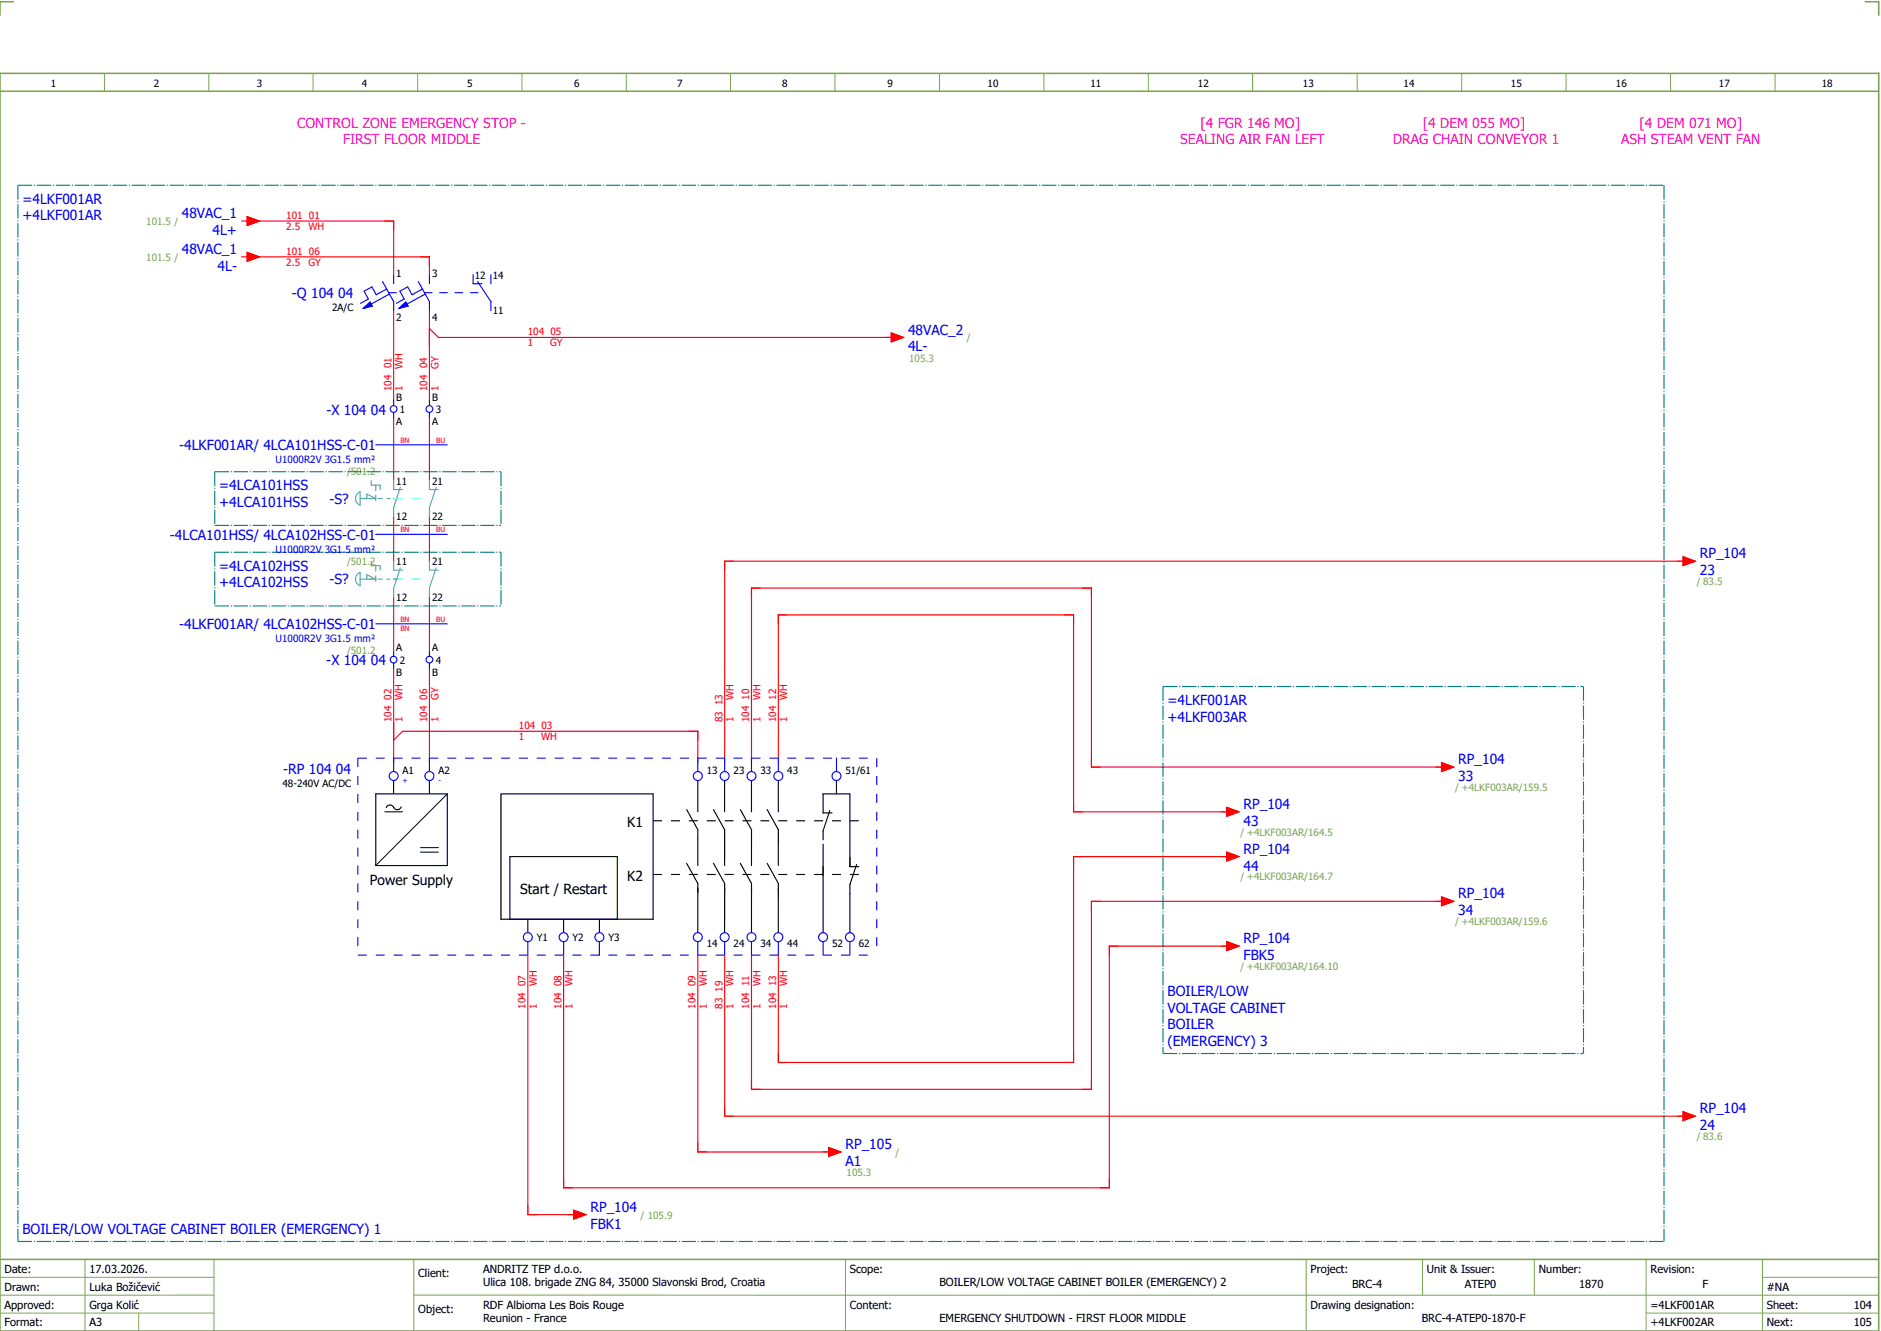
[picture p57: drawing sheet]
<svg xmlns="http://www.w3.org/2000/svg" width="421mm" height="297mm" viewBox="0 0 421 297" stroke-linecap="round" stroke-linejoin="round" font-family="sans-serif">
<defs><g id="words">
<g font-size="3.1" fill="#f0f">
<text x="66.4" y="28.5">CONTROL ZONE EMERGENCY STOP -</text>
<text x="268.4" y="28.5">[4 FGR 146 MO]</text>
<text x="318.1" y="28.5">[4 DEM 055 MO]</text>
<text x="366.5" y="28.5">[4 DEM 071 MO]</text>
<text x="76.6" y="32.3">FIRST FLOOR MIDDLE</text>
<text x="263.8" y="32.3">SEALING AIR FAN LEFT</text>
<text x="311.4" y="32.3">DRAG CHAIN CONVEYOR 1</text>
<text x="362.4" y="32.3">ASH STEAM VENT FAN</text>
</g>
<g font-size="3.1" fill="#00f">
<text x="5" y="45.5">=4LKF001AR</text>
<text x="5" y="49.3">+4LKF001AR</text>
<text x="40.6" y="48.8">48VAC_1</text>
<text x="47.5" y="52.5">4L+</text>
<text x="40.6" y="56.8">48VAC_1</text>
<text x="48.6" y="60.5">4L-</text>
<text x="65.3" y="66.6">-Q 104 04</text>
<text x="203" y="74.8">48VAC_2</text>
<text x="203" y="78.5">4L-</text>
<text x="73" y="92.6">-X 104 04</text>
<text x="40" y="100.6">-4LKF001AR/ 4LCA101HSS-C-01</text>
<text x="49" y="109.5">=4LCA101HSS</text>
<text x="49" y="113.3">+4LCA101HSS</text>
<text x="73.7" y="112.5">-S?</text>
<text x="38" y="120.6">-4LCA101HSS/ 4LCA102HSS-C-01</text>
<text x="380" y="124.8">RP_104</text>
<text x="49" y="127.5">=4LCA102HSS</text>
<text x="49" y="131.3">+4LCA102HSS</text>
<text x="73.7" y="130.5">-S?</text>
<text x="380" y="128.5">23</text>
<text x="40" y="140.6">-4LKF001AR/ 4LCA102HSS-C-01</text>
<text x="72.9" y="148.6">-X 104 04</text>
<text x="261" y="157.5">=4LKF001AR</text>
<text x="261" y="161.3">+4LKF003AR</text>
<text x="63.3" y="173">-RP 104 04</text>
<text x="326" y="170.8">RP_104</text>
<text x="326" y="174.5">33</text>
<text x="278" y="180.8">RP_104</text>
<text x="278" y="184.5">43</text>
<text x="278" y="190.8">RP_104</text>
<text x="278" y="194.5">44</text>
<text x="326" y="200.8">RP_104</text>
<text x="326" y="204.5">34</text>
<text x="278" y="210.8">RP_104</text>
<text x="278" y="214.5">FBK5</text>
<text x="261" y="222.5">BOILER/LOW</text>
<text x="261" y="226.3">VOLTAGE CABINET</text>
<text x="261" y="230">BOILER</text>
<text x="261" y="233.8">(EMERGENCY) 3</text>
<text x="380" y="248.8">RP_104</text>
<text x="189" y="256.8">RP_105</text>
<text x="380" y="252.5">24</text>
<text x="189" y="260.5">A1</text>
<text x="5" y="275.8">BOILER/LOW VOLTAGE CABINET BOILER (EMERGENCY) 1</text>
<text x="132" y="270.8">RP_104</text>
<text x="132" y="274.5">FBK1</text>
</g>
<g font-size="3.1">
<text x="140.2" y="184.8">K1</text>
<text x="82.7" y="197.8">Power Supply</text>
<text x="140.2" y="196.8">K2</text>
<text x="116.3" y="199.8">Start / Restart</text>
</g>
<g font-size="2.5">
<text x="1" y="284.4">Date:</text>
<text x="20" y="284.4">17.03.2026.</text>
<text x="93.5" y="285.4">Client:</text>
<text x="108" y="284.4">ANDRITZ TEP d.o.o.</text>
<text x="108" y="287.4">Ulica 108. brigade ZNG 84, 35000 Slavonski Brod, Croatia</text>
<text x="190" y="284.4">Scope:</text>
<text x="210" y="287.4">BOILER/LOW VOLTAGE CABINET BOILER (EMERGENCY) 2</text>
<text x="293" y="284.4">Project:</text>
<text x="302.3" y="287.9">BRC-4</text>
<text x="319" y="284.4">Unit &amp; Issuer:</text>
<text x="327.5" y="287.9">ATEP0</text>
<text x="344" y="284.4">Number:</text>
<text x="353" y="287.9">1870</text>
<text x="369" y="284.4">Revision:</text>
<text x="380.6" y="287.9">F</text>
<text x="1" y="288.4">Drawn:</text>
<text x="1" y="292.4">Approved:</text>
<text x="20" y="292.4">Grga Kolić</text>
<text x="20" y="288.4">Luka Božičević</text>
<text x="93.5" y="293.4">Object:</text>
<text x="108" y="292.4">RDF Albioma Les Bois Rouge</text>
<text x="190" y="292.4">Content:</text>
<text x="293" y="292.4">Drawing designation:</text>
<text x="369" y="292.4">=4LKF001AR</text>
<text x="395" y="292.4">Sheet:</text>
<text x="395" y="288.4">#NA</text>
<text x="414.4" y="292.4">104</text>
<text x="1" y="296.4">Format:</text>
<text x="20" y="296.4">A3</text>
<text x="108" y="295.4">Reunion - France</text>
<text x="210" y="295.4">EMERGENCY SHUTDOWN - FIRST FLOOR MIDDLE</text>
<text x="317.8" y="295.4">BRC-4-ATEP0-1870-F</text>
<text x="369" y="296.4">+4LKF002AR</text>
<text x="395" y="296.4">Next:</text>
<text x="414.4" y="296.4">105</text>
</g>
<g font-size="2.2">
<text x="11.4" y="19.4">1</text>
<text x="34.4" y="19.4">2</text>
<text x="57.4" y="19.4">3</text>
<text x="80.9" y="19.4">4</text>
<text x="104.4" y="19.4">5</text>
<text x="128.4" y="19.4">6</text>
<text x="151.4" y="19.4">7</text>
<text x="174.9" y="19.4">8</text>
<text x="198.4" y="19.4">9</text>
<text x="220.8" y="19.4">10</text>
<text x="243.8" y="19.4">11</text>
<text x="267.8" y="19.4">12</text>
<text x="291.3" y="19.4">13</text>
<text x="313.8" y="19.4">14</text>
<text x="337.8" y="19.4">15</text>
<text x="361.3" y="19.4">16</text>
<text x="384.3" y="19.4">17</text>
<text x="407.3" y="19.4">18</text>
<text x="88.6" y="61.9">1</text>
<text x="96.6" y="61.9">3</text>
<text x="106.2" y="62.3">12</text>
<text x="110.1" y="62.3">14</text>
<text x="74.2" y="69.5">2A/C</text>
<text x="88.6" y="71.6">2</text>
<text x="96.6" y="71.6">4</text>
<text x="110.1" y="70.2">11</text>
<text x="88.6" y="89.5">B</text>
<text x="96.6" y="89.5">B</text>
<text x="88.6" y="95">A</text>
<text x="89.4" y="92.3">1</text>
<text x="96.6" y="95">A</text>
<text x="97.4" y="92.3">3</text>
<text x="88.6" y="108.3">11</text>
<text x="96.6" y="108.3">21</text>
<text x="88.6" y="116.2">12</text>
<text x="96.6" y="116.2">22</text>
<text x="88.6" y="126.3">11</text>
<text x="96.6" y="126.3">21</text>
<text x="88.6" y="134.2">12</text>
<text x="96.6" y="134.2">22</text>
<text x="88.6" y="145.5">A</text>
<text x="89.4" y="148.3">2</text>
<text x="96.6" y="145.5">A</text>
<text x="97.4" y="148.3">4</text>
<text x="88.6" y="151">B</text>
<text x="96.6" y="151">B</text>
<text x="90" y="172.9">A1</text>
<text x="98" y="172.9">A2</text>
<text x="158" y="172.9">13</text>
<text x="164" y="172.9">23</text>
<text x="170" y="172.9">33</text>
<text x="176" y="172.9">43</text>
<text x="189" y="172.9">51/61</text>
<text x="63.2" y="175.9">48-240V AC/DC</text>
<text x="120" y="210.3">Y1</text>
<text x="128" y="210.3">Y2</text>
<text x="136" y="210.3">Y3</text>
<text x="158" y="211.6">14</text>
<text x="164" y="211.6">24</text>
<text x="170" y="211.6">34</text>
<text x="176" y="211.6">44</text>
<text x="186" y="211.6">52</text>
<text x="192" y="211.6">62</text>
</g>
<g font-size="2.2" fill="#7ca552">
<text x="32.7" y="50.3">101.5 /</text>
<text x="32.7" y="58.3">101.5 /</text>
<text x="216.1" y="76.3">/</text>
<text x="203.3" y="80.9">105.3</text>
<text x="77.6" y="106.2">/501.2</text>
<text x="77.6" y="126.2">/501.2</text>
<text x="379.3" y="130.7">/ 83.5</text>
<text x="77.6" y="146.2">/501.2</text>
<text x="325.3" y="176.7">/ +4LKF003AR/159.5</text>
<text x="277.3" y="186.7">/ +4LKF003AR/164.5</text>
<text x="277.3" y="196.7">/ +4LKF003AR/164.7</text>
<text x="325.3" y="206.7">/ +4LKF003AR/159.6</text>
<text x="277.3" y="216.7">/ +4LKF003AR/164.10</text>
<text x="379.3" y="254.7">/ 83.6</text>
<text x="189.3" y="262.9">105.3</text>
<text x="200.2" y="258.3">/</text>
<text x="143.2" y="272.3">/ 105.9</text>
</g>
<g font-size="2.2" fill="#f00">
<text x="64" y="48.9">101 01</text>
<text x="64" y="51.4">2.5</text>
<text x="69" y="51.4">WH</text>
<text x="64" y="56.9">101 06</text>
<text x="64" y="59.4">2.5</text>
<text x="69" y="59.4">GY</text>
<text x="118" y="74.9">104 05</text>
<text x="118" y="77.4">1</text>
<text x="123" y="77.4">GY</text>
<text x="90" y="82.4" transform="rotate(-90 90 82.4)">WH</text>
<text x="98" y="82.4" transform="rotate(-90 98 82.4)">GY</text>
<text x="87.5" y="87.4" transform="rotate(-90 87.5 87.4)">104 01</text>
<text x="90" y="87.4" transform="rotate(-90 90 87.4)">1</text>
<text x="95.5" y="87.4" transform="rotate(-90 95.5 87.4)">104 04</text>
<text x="98" y="87.4" transform="rotate(-90 98 87.4)">1</text>
<text x="87.5" y="161.4" transform="rotate(-90 87.5 161.4)">104 02</text>
<text x="90" y="161.4" transform="rotate(-90 90 161.4)">1</text>
<text x="90" y="156.4" transform="rotate(-90 90 156.4)">WH</text>
<text x="95.5" y="161.4" transform="rotate(-90 95.5 161.4)">104 06</text>
<text x="98" y="161.4" transform="rotate(-90 98 161.4)">1</text>
<text x="98" y="156.4" transform="rotate(-90 98 156.4)">GY</text>
<text x="161.5" y="161.4" transform="rotate(-90 161.5 161.4)">83 13</text>
<text x="164" y="161.4" transform="rotate(-90 164 161.4)">1</text>
<text x="164" y="156.4" transform="rotate(-90 164 156.4)">WH</text>
<text x="167.5" y="161.4" transform="rotate(-90 167.5 161.4)">104 10</text>
<text x="170" y="161.4" transform="rotate(-90 170 161.4)">1</text>
<text x="170" y="156.4" transform="rotate(-90 170 156.4)">WH</text>
<text x="173.5" y="161.4" transform="rotate(-90 173.5 161.4)">104 12</text>
<text x="176" y="161.4" transform="rotate(-90 176 161.4)">1</text>
<text x="176" y="156.4" transform="rotate(-90 176 156.4)">WH</text>
<text x="116" y="162.9">104 03</text>
<text x="116" y="165.4">1</text>
<text x="121" y="165.4">WH</text>
<text x="120" y="220.4" transform="rotate(-90 120 220.4)">WH</text>
<text x="128" y="220.4" transform="rotate(-90 128 220.4)">WH</text>
<text x="158" y="220.4" transform="rotate(-90 158 220.4)">WH</text>
<text x="164" y="220.4" transform="rotate(-90 164 220.4)">WH</text>
<text x="170" y="220.4" transform="rotate(-90 170 220.4)">WH</text>
<text x="176" y="220.4" transform="rotate(-90 176 220.4)">WH</text>
<text x="117.5" y="225.4" transform="rotate(-90 117.5 225.4)">104 07</text>
<text x="120" y="225.4" transform="rotate(-90 120 225.4)">1</text>
<text x="125.5" y="225.4" transform="rotate(-90 125.5 225.4)">104 08</text>
<text x="128" y="225.4" transform="rotate(-90 128 225.4)">1</text>
<text x="155.5" y="225.4" transform="rotate(-90 155.5 225.4)">104 09</text>
<text x="158" y="225.4" transform="rotate(-90 158 225.4)">1</text>
<text x="161.5" y="225.4" transform="rotate(-90 161.5 225.4)">83 19</text>
<text x="164" y="225.4" transform="rotate(-90 164 225.4)">1</text>
<text x="167.5" y="225.4" transform="rotate(-90 167.5 225.4)">104 11</text>
<text x="170" y="225.4" transform="rotate(-90 170 225.4)">1</text>
<text x="173.5" y="225.4" transform="rotate(-90 173.5 225.4)">104 13</text>
<text x="176" y="225.4" transform="rotate(-90 176 225.4)">1</text>
</g>
<g font-size="2.2" fill="#00f">
<text x="61.6" y="103.5">U1000R2V 3G1.5 mm²</text>
<text x="61.6" y="123.5">U1000R2V 3G1.5 mm²</text>
<text x="61.6" y="143.5">U1000R2V 3G1.5 mm²</text>
</g>
<g font-size="1.6" fill="#f00">
<text x="89.5" y="98.9">BN</text>
<text x="97.5" y="98.9">BU</text>
<text x="89.5" y="118.9">BN</text>
<text x="97.5" y="118.9">BU</text>
<text x="89.5" y="138.9">BN</text>
<text x="89.5" y="140.9">BN</text>
<text x="97.5" y="138.9">BU</text>
</g>
<g font-size="1.6" fill="#00f">
<text x="90" y="175">+</text>
<text x="98" y="175">-</text>
</g>
</g></defs>
<path d="M0 16.4h420v281h-420zM3 .4h-3v3M417 .4h3v3M0 20.4h420M0 281.4h420" fill="none" stroke="#7ca552" stroke-width=".35"/>
<g fill="none" stroke="#7ca552" stroke-width=".22">
<path d="M23.4 16.5v4M46.7 16.4v4M70 16.4v4M93.4 16.4v4M116.7 16.5v4M140 16.4v4M163.3 16.4v4M186.7 16.4v4M210 16.4v4M233.4 16.4v4M256.7 16.4v4M280 16.5v4"/>
<path d="M303.4 16.4v4M326.8 16.4v4M350.1 16.4v4M373.5 16.4v4M396.8 16.4v4M0 285.4h47.8M0 293.4h47.8M19 281.4v16M31 293.4v4M47.8 281.4v16M47.8 289.4h-47.8M92.5 281.4v16"/>
<path d="M92.5 289.4h327.5M189 281.4v16M292 281.4v15.8M318 281.4v8M343 281.4v8M368 281.4v15.8M368 293.4h52M394 285.4h26M394 281.4v15.8"/>
</g>
<g fill="none" stroke="#f00" stroke-width=".25">
<path d="M54 49.4h1.2M54 57.4h1.2M55.2 48.4l2.8 1-2.8 1zM55.2 56.4l2.8 1-2.8 1zM56 49.4h32v12M56 57.4h40v4M88 69.4v20M96 69.4v20M96 73.4l2 2h102M199.2 74.4l2.8 1-2.8 1zM88 93.4v14M96 93.4v14"/>
<path d="M88 115.4v10M96 115.4v10M88 133.4v12M96 133.4v12M376.3 124.4l2.7 1-2.7 1zM377 125.4h-215v45M88 149.4v21M96 149.4v21M88 165.4l2-2h66v7M168 170.4v-39h76v40h79M174 170.4v-33h66v44h35M322.3 170.4l2.7 1-2.7 1z"/>
<path d="M274.3 180.4l2.7 1-2.7 1zM274.3 190.4l2.7 1-2.7 1zM275 191.4h-35v46h-66v-24M118 213.4v58h11M156 213.4v44h30M162 213.4v36h215M274.3 210.4l2.7 1-2.7 1zM275 211.4h-27v54h-122v-52M322.3 200.4l2.7 1-2.7 1zM323 201.4h-79v42h-76v-30M185.2 256.4l2.8 1-2.8 1zM376.3 248.4l2.7 1-2.7 1z"/>
<path d="M128.2 270.4l2.8 1-2.8 1z"/>
</g>
<g fill="none" stroke="#00f" stroke-width=".25">
<path d="M81.2 68.9l1.5-1.4 .5 .9zM85.5 62.9l2.5 4.5v2M86.4 64.6l-2.3 1.3-1-1.8-1.7 1 1 1.7-1.8 1M86.9 65.4h1.7M87.1 65.7l-4.1 2.2M88 61.4v2M89.2 68.9l1.5-1.4 .5 .9zM93.5 62.9l2.5 4.5v2M94.4 64.6l-2.3 1.3-1-1.8-1.7 1 1 1.7-1.8 1M94.9 65.4h1.7M95.1 65.7l-4.1 2.2M96 61.4v2"/>
<path d="M98.3 65.4h1.7M101.7 65.4h1.7M105.2 65.4h1.7M105.8 61.4v2h1.9M106.7 62.9l3.1 4.5v2M109.7 61.4v2M84 99.4h16M88 89.4v1.2M88 92.1v1.3M96 89.4v1.2M96 92.1v1.3M84 119.4h16"/>
<path d="M84 139.4h16M88 145.4v1.2M88 148.1v1.3M96 145.4v1.2M96 148.1v1.3M88 169.4v3M96 169.4v3M156 169.4v3M162 169.4v3M168 169.4v3M174 169.4v3M187 169.4v3"/>
<path d="M118 210.4v3M126 210.4v3M134 210.4v3M156 210.4v3M162 210.4v3M168 210.4v3M174 210.4v3M184 210.4v3M190 210.4v3"/>
<circle cx="88" cy="91.4" r=".75"/>
<circle cx="96" cy="91.4" r=".75"/>
<circle cx="88" cy="147.4" r=".75"/>
<circle cx="96" cy="147.4" r=".75"/>
<circle cx="88" cy="173.4" r="1"/>
<circle cx="96" cy="173.4" r="1"/>
<circle cx="156" cy="173.4" r="1"/>
<circle cx="162" cy="173.4" r="1"/>
<circle cx="168" cy="173.4" r="1"/>
<circle cx="174" cy="173.4" r="1"/>
<circle cx="187" cy="173.4" r="1"/>
<circle cx="118" cy="209.4" r="1"/>
<circle cx="126" cy="209.4" r="1"/>
<circle cx="134" cy="209.4" r="1"/>
<circle cx="156" cy="209.4" r="1"/>
<circle cx="162" cy="209.4" r="1"/>
<circle cx="168" cy="209.4" r="1"/>
<circle cx="174" cy="209.4" r="1"/>
<circle cx="184" cy="209.4" r="1"/>
<circle cx="190" cy="209.4" r="1"/>
</g>
<g fill="#00f" stroke="#00f" stroke-width=".22">
<path d="M89.2 68.9l1.5-1.4 .5 .9z"/>
<path d="M81.2 68.9l1.5-1.4 .5 .9z"/>
</g>
<g fill="#f00" stroke="#f00" stroke-width=".22">
<path d="M274.3 210.4l2.7 1-2.7 1z"/>
<path d="M55.2 48.4l2.8 1-2.8 1z"/>
<path d="M55.2 56.4l2.8 1-2.8 1z"/>
<path d="M199.2 74.4l2.8 1-2.8 1z"/>
<path d="M128.2 270.4l2.8 1-2.8 1z"/>
<path d="M185.2 256.4l2.8 1-2.8 1z"/>
<path d="M274.3 180.4l2.7 1-2.7 1z"/>
<path d="M322.3 170.4l2.7 1-2.7 1z"/>
<path d="M274.3 190.4l2.7 1-2.7 1z"/>
<path d="M322.3 200.4l2.7 1-2.7 1z"/>
<path d="M376.3 124.4l2.7 1-2.7 1z"/>
<path d="M376.3 248.4l2.7 1-2.7 1z"/>
</g>
<g fill="none" stroke="#000" stroke-width=".25">
<path d="M84 177.4h16v16h-16zM88 174.4v3M96 174.4v3M112 177.4h34v28h-34zM156 174.4v7M162 174.4v7M168 174.4v7M174 174.4v7M187 174.4v3M86.3 180.5a.9 .9 0 0 1 .9-.6 .9 .9 0 0 1 .8 .6M89.7 180.3a.9 .9 0 0 1-.9 .6 .9 .9 0 0 1-.8-.6M153.5 180.9l2.5 4.5v8"/>
<path d="M153.5 192.9l2.5 4.5v11M159.5 180.9l2.5 4.5v8M159.5 192.9l2.5 4.5v11M165.5 180.9l2.5 4.5v8M165.5 192.9l2.5 4.5v11M171.5 180.9l2.5 4.5v8M171.5 192.9l2.5 4.5v11M184 188.6v19.8M185.5 181.1l-1.5 4.5v2M186 181.6h-2v-4.2h6v16.2h2M191.5 193.1l-1.5 4.5v10.8M114 205.4v-14h24v14"/>
<path d="M118 205.4v3M126 205.4v3M134 205.4v3"/>
</g>
<path d="M100 177.4l-16 16M86 181.4h4M94 190.4h4M94 189.4h4" fill="none" stroke="#000" stroke-width=".22"/>
<path d="M88 111.4h6M88 129.4h6" fill="none" stroke="#0ff" stroke-width=".25" stroke-dasharray="2 2" stroke-linecap="butt"/>
<path d="M80 169.4h116M80 169.4v44M196 169.4v44M80 213.4h116" fill="none" stroke="#00f" stroke-width=".25" stroke-dasharray="2 2" stroke-linecap="butt"/>
<g fill="none" stroke="#52a5a5" stroke-width=".25">
<path d="M79.8 110.4l.7-.5v3a1.61 1.61 0 0 1-.7-2.5zM80.5 111.4h3.5l-2-1v1M83 107.4v1h2v1M84 108.4v1.2M84 110.6v1.3M84.5 111.4h1M87.2 111.4h-.7M88 111.4h.8M88 107.4v2h2M89.5 108.9l-1.5 4.5v2M96 107.4v2h2M97.5 108.9l-1.5 4.5v2"/>
<path d="M79.8 128.4l.7-.5v3a1.61 1.61 0 0 1-.7-2.5zM80.5 129.4h3.5l-2-1v1M83 125.4v1h2v1M84 126.4v1.2M84 128.6v1.3M84.5 129.4h1M87.2 129.4h-.7M88 125.4v2h2M88 129.4h.8M89.5 126.9l-1.5 4.5v2M96 125.4v2h2M97.5 126.9l-1.5 4.5v2"/>
</g>
<g fill="none" stroke="#007f7f" stroke-width=".25" stroke-dasharray="3.2 .4 .3 .4" stroke-linecap="butt">
<path d="M4 41.4h368M4 41.4v236M372 41.4v236M48 117.4h64M48 105.4h64M48 105.4v12M112 105.4v12M48 135.4h64M48 123.4h64M48 123.4v12M112 123.4v12M260 153.4h94"/>
<path d="M260 153.4v82M354 153.4v82M260 235.4h94M4 277.4h368"/>
</g>
<path d="M146 183.4h46M146 195.4h46" fill="none" stroke="#000" stroke-width=".25" stroke-dasharray="2 2" stroke-linecap="butt"/>
<use href="#words"/>
</svg>
